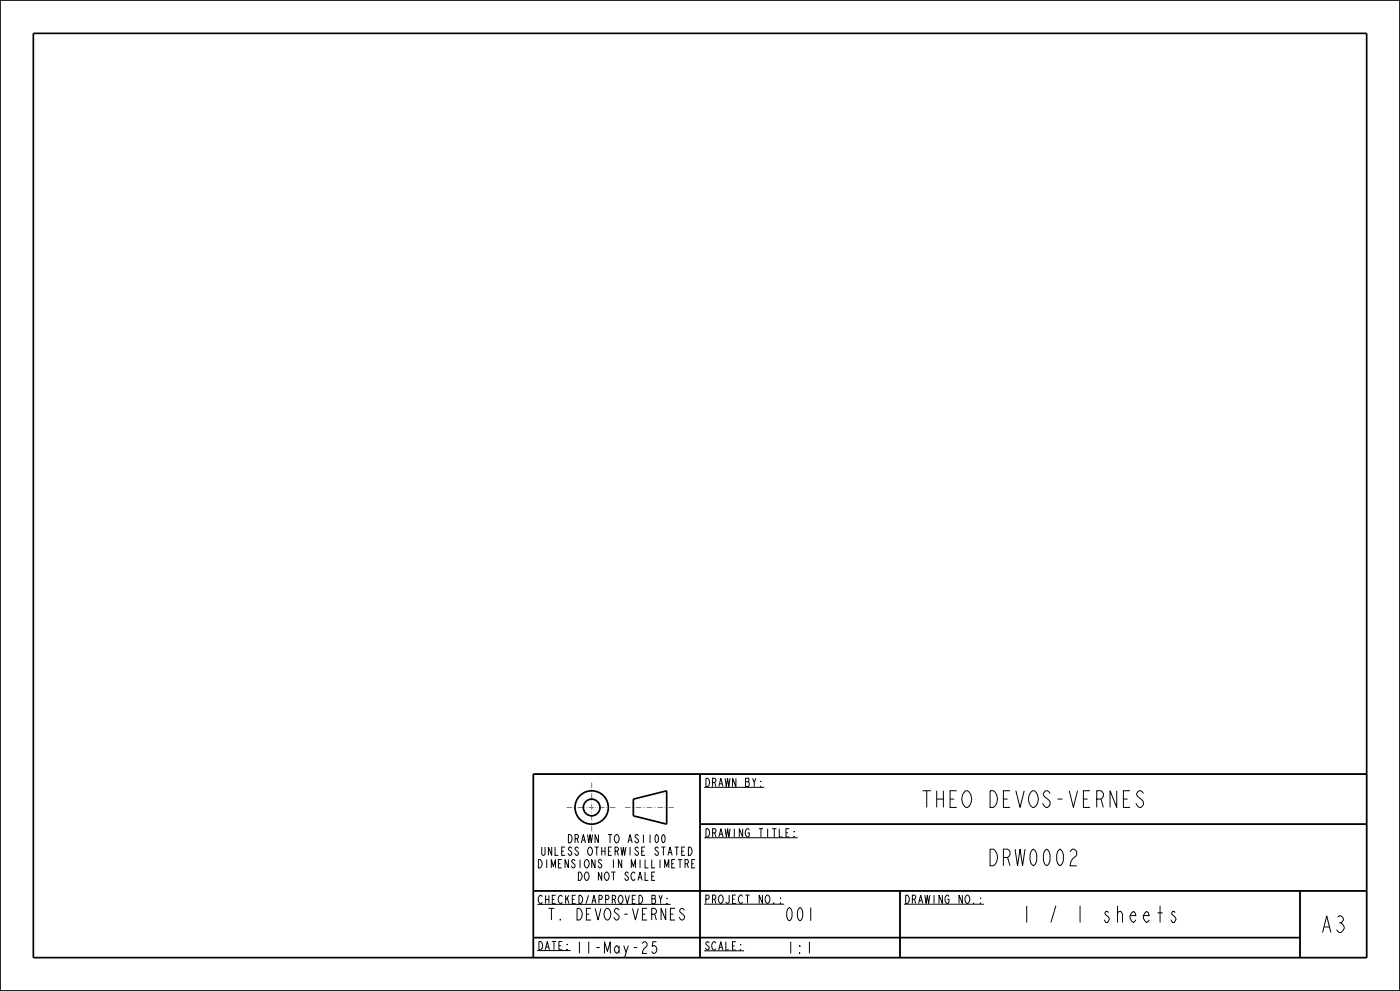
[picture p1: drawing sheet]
<svg xmlns="http://www.w3.org/2000/svg" width="420mm" height="297mm" viewBox="0 0 420 297" stroke-linecap="round" stroke-linejoin="round" font-family="sans-serif">
<defs><g id="words">
<g font-size="6.5">
<text x="276.9" y="242">THEO DEVOS-VERNES</text>
<text x="296.4" y="259.5">DRW0002</text>
<text x="306.1" y="276.5">1 / 1 sheets</text>
<text x="396.1" y="279.5">A3</text>
</g>
<text font-size="5.2" x="235.3" y="276">001</text>
<g font-size="4.6">
<text x="164.5" y="275.7">T. DEVOS-VERNES</text>
<text x="172.7" y="285.7">11-May-25</text>
<text x="235.9" y="285.7">1:1</text>
</g>
<g font-size="3.3">
<text x="211.3" y="235.7">DRAWN BY:</text>
<text x="211.3" y="250.9">DRAWING TITLE:</text>
<text x="162.6" y="256.4">UNLESS OTHERWISE STATED</text>
<text x="170.4" y="252.6">DRAWN TO AS1100</text>
<text x="161.6" y="260.1">DIMENSIONS IN MILLIMETRE</text>
<text x="173.3" y="263.9">DO NOT SCALE</text>
<text x="161.2" y="270.8">CHECKED/APPROVED BY:</text>
<text x="211.2" y="270.7">PROJECT NO.:</text>
<text x="271.2" y="270.8">DRAWING NO.:</text>
<text x="161.2" y="284.7">DATE:</text>
<text x="211.2" y="284.7">SCALE:</text>
</g>
</g></defs>
<g fill="none" stroke="#000" stroke-width=".3">
<path d="M160 232h250v55h-250zM210 232v55M211.3 236h18M210 247h200M211.3 251.1h28M160 267h250M161.2 271h40M211.2 271h24M270 267v20M271.2 271h24M390 267v20M160 281h230"/>
<path d="M161.2 284.9h10M211.2 285h12"/>
</g>
<g fill="none" stroke="#000" stroke-width=".51">
<path d="M0 0h420v297h-420zM10 10h400v277h-400zM190 239.5l10-2.5v10l-10-2.5zM210 232v55M410 232h-250v55M210 247h200M160 267h250M270 267v20M390 267v20M160 281h230"/>
<circle cx="177.5" cy="242" r="5"/>
<circle cx="177.5" cy="242" r="2.5"/>
</g>
<path d="M177.5 234.5v15M170 242h15M187.5 242h15" fill="none" stroke="#797979" stroke-width=".3" stroke-dasharray="1.6 .5 .2 .3 .2 .5" stroke-linecap="butt"/>
<use href="#words"/>
</svg>
